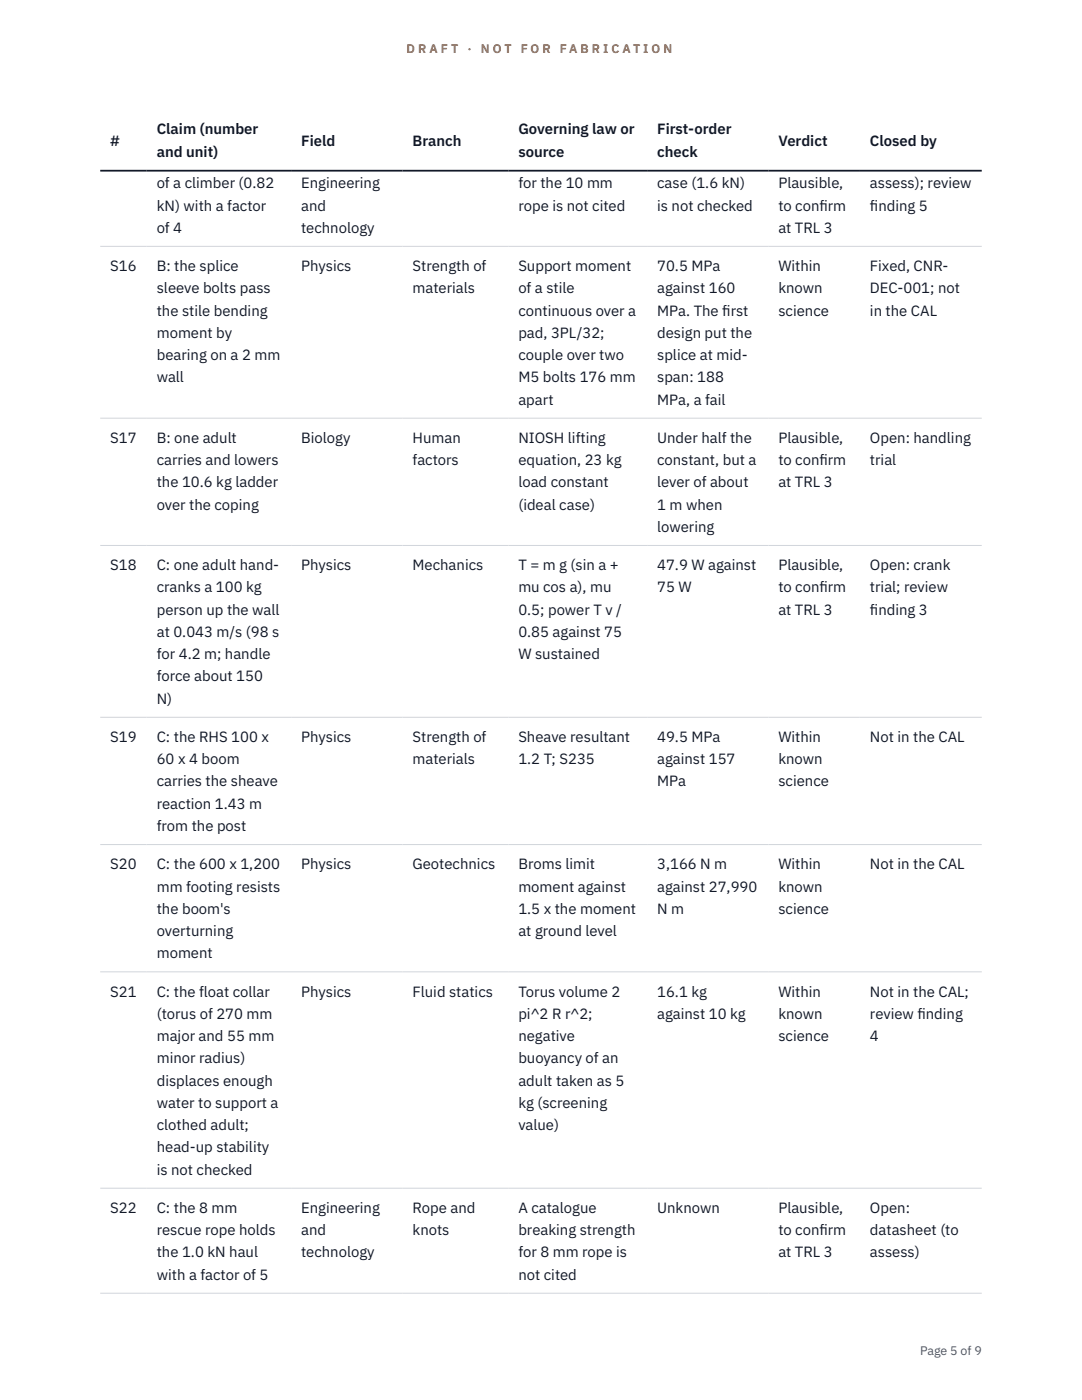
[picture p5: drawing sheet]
<svg xmlns="http://www.w3.org/2000/svg" width="216mm" height="279mm" viewBox="0 0 216 279" stroke-linecap="round" stroke-linejoin="round" font-family="sans-serif">
<defs><g id="words">
<g font-size="3" fill="#111827">
<text x="22" y="29.1">#</text>
<text x="31.3" y="26.8">Claim (number</text>
<text x="60.1" y="29.1">Field</text>
<text x="82.3" y="29.1">Branch</text>
<text x="103.4" y="26.8">Governing law or</text>
<text x="131.1" y="26.8">First-order</text>
<text x="155.3" y="29.1">Verdict</text>
<text x="173.6" y="29.1">Closed by</text>
<text x="31.3" y="31.3">and unit)</text>
<text x="103.4" y="31.3">source</text>
<text x="131.1" y="31.3">check</text>
<text x="31.3" y="37.6">of a climber (0.82</text>
<text x="60.1" y="37.6">Engineering</text>
<text x="103.4" y="37.6">for the 10 mm</text>
<text x="131.1" y="37.6">case (1.6 kN)</text>
<text x="155.3" y="37.6">Plausible,</text>
<text x="173.6" y="37.6">assess); review</text>
<text x="31.3" y="42">kN) with a factor</text>
<text x="31.3" y="46.5">of 4</text>
<text x="60.1" y="42">and</text>
<text x="60.1" y="46.5">technology</text>
<text x="103.4" y="42">rope is not cited</text>
<text x="131.1" y="42">is not checked</text>
<text x="155.3" y="42">to conf</text>
<text x="155.3" y="46.5">at TRL 3</text>
<text x="163.5" y="42">irm</text>
<text x="173.6" y="42">f</text>
<text x="173.6" y="42">inding 5</text>
<text x="22" y="54.1">S16</text>
<text x="31.3" y="54.1">B: the splice</text>
<text x="31.3" y="58.5">sleeve bolts pass</text>
<text x="60.1" y="54.1">Physics</text>
<text x="82.3" y="54.1">Strength of</text>
<text x="82.3" y="58.5">materials</text>
<text x="103.4" y="54.1">Support moment</text>
<text x="103.4" y="58.5">of a stile</text>
<text x="131.1" y="54.1">70.5 MPa</text>
<text x="131.1" y="58.5">against 160</text>
<text x="155.3" y="54.1">Within</text>
<text x="155.3" y="58.5">known</text>
<text x="173.6" y="54.1">Fixed, CNR-</text>
<text x="173.6" y="58.5">DEC-001; not</text>
<text x="31.3" y="63">the stile bending</text>
<text x="103.4" y="63">continuous over a</text>
<text x="131.1" y="63">MPa. The f</text>
<text x="144.1" y="63">irst</text>
<text x="155.3" y="63">science</text>
<text x="173.6" y="63">in the CAL</text>
<text x="31.3" y="67.4">moment by</text>
<text x="31.3" y="71.9">bearing on a 2 mm</text>
<text x="103.4" y="67.4">pad, 3PL/32;</text>
<text x="103.4" y="71.9">couple over two</text>
<text x="131.1" y="67.4">design put the</text>
<text x="131.1" y="71.9">splice at mid-</text>
<text x="31.3" y="76.3">wall</text>
<text x="103.4" y="76.3">M5 bolts 176 mm</text>
<text x="131.1" y="76.3">span: 188</text>
<text x="103.4" y="80.8">apart</text>
<text x="131.1" y="80.8">MPa, a fail</text>
<text x="22" y="88.4">S17</text>
<text x="31.3" y="88.4">B: one adult</text>
<text x="60.1" y="88.4">Biology</text>
<text x="82.3" y="88.4">Human</text>
<text x="103.4" y="88.4">NIOSH lifting</text>
<text x="131.1" y="88.4">Under half the</text>
<text x="155.3" y="88.4">Plausible,</text>
<text x="173.6" y="88.4">Open: handling</text>
<text x="31.3" y="92.8">carries and lowers</text>
<text x="82.3" y="92.8">factors</text>
<text x="103.4" y="92.8">equation, 23 kg</text>
<text x="131.1" y="92.8">constant, but a</text>
<text x="155.3" y="92.8">to conf</text>
<text x="163.5" y="92.8">irm</text>
<text x="173.6" y="92.8">trial</text>
<text x="31.3" y="97.3">the 10.6 kg ladder</text>
<text x="31.3" y="101.7">over the coping</text>
<text x="103.4" y="97.3">load constant</text>
<text x="103.4" y="101.7">(ideal case)</text>
<text x="131.1" y="97.3">lever of about</text>
<text x="131.1" y="101.7">1 m when</text>
<text x="155.3" y="97.3">at TRL 3</text>
<text x="131.1" y="106.2">lowering</text>
<text x="22" y="113.8">S18</text>
<text x="31.3" y="113.8">C: one adult hand-</text>
<text x="60.1" y="113.8">Physics</text>
<text x="82.3" y="113.8">Mechanics</text>
<text x="103.4" y="113.8">T = m g (sin a +</text>
<text x="131.1" y="113.8">47.9 W against</text>
<text x="155.3" y="113.8">Plausible,</text>
<text x="173.6" y="113.8">Open: crank</text>
<text x="31.3" y="118.2">cranks a 100 kg</text>
<text x="103.4" y="118.2">mu cos a), mu</text>
<text x="131.1" y="118.2">75 W</text>
<text x="155.3" y="118.2">to conf</text>
<text x="163.5" y="118.2">irm</text>
<text x="173.6" y="118.2">trial; review</text>
<text x="31.3" y="122.7">person up the wall</text>
<text x="103.4" y="122.7">0.5; power T v /</text>
<text x="155.3" y="122.7">at TRL 3</text>
<text x="173.6" y="122.7">f</text>
<text x="173.6" y="122.7">inding 3</text>
<text x="31.3" y="127.1">at 0.043 m/s (98 s</text>
<text x="31.3" y="131.6">for 4.2 m; handle</text>
<text x="103.4" y="127.1">0.85 against 75</text>
<text x="103.4" y="131.6">W sustained</text>
<text x="31.3" y="136">force about 150</text>
<text x="31.3" y="140.5">N)</text>
<text x="22" y="148.1">S19</text>
<text x="31.3" y="148.1">C: the RHS 100 x</text>
<text x="60.1" y="148.1">Physics</text>
<text x="82.3" y="148.1">Strength of</text>
<text x="103.4" y="148.1">Sheave resultant</text>
<text x="131.1" y="148.1">49.5 MPa</text>
<text x="155.3" y="148.1">Within</text>
<text x="173.6" y="148.1">Not in the CAL</text>
<text x="31.3" y="152.5">60 x 4 boom</text>
<text x="82.3" y="152.5">materials</text>
<text x="103.4" y="152.5">1.2 T; S235</text>
<text x="131.1" y="152.5">against 157</text>
<text x="155.3" y="152.5">known</text>
<text x="31.3" y="157">carries the sheave</text>
<text x="31.3" y="161.4">reaction 1.43 m</text>
<text x="131.1" y="157">MPa</text>
<text x="155.3" y="157">science</text>
<text x="31.3" y="165.9">from the post</text>
<text x="22" y="173.5">S20</text>
<text x="31.3" y="173.5">C: the 600 x 1,200</text>
<text x="60.1" y="173.5">Physics</text>
<text x="82.3" y="173.5">Geotechnics</text>
<text x="103.4" y="173.5">Broms limit</text>
<text x="131.1" y="173.5">3,166 N m</text>
<text x="155.3" y="173.5">Within</text>
<text x="173.6" y="173.5">Not in the CAL</text>
<text x="31.3" y="177.9">mm footing resists</text>
<text x="103.4" y="177.9">moment against</text>
<text x="131.1" y="177.9">against 27,990</text>
<text x="155.3" y="177.9">known</text>
<text x="31.3" y="182.4">the boom's</text>
<text x="103.4" y="182.4">1.5 x the moment</text>
<text x="131.1" y="182.4">N m</text>
<text x="155.3" y="182.4">science</text>
<text x="31.3" y="186.8">overturning</text>
<text x="31.3" y="191.3">moment</text>
<text x="103.4" y="186.8">at ground level</text>
<text x="22" y="198.9">S21</text>
<text x="31.3" y="198.9">C: the float collar</text>
<text x="31.3" y="203.3">(torus of 270 mm</text>
<text x="60.1" y="198.9">Physics</text>
<text x="82.3" y="198.9">Fluid statics</text>
<text x="103.4" y="198.9">Torus volume 2</text>
<text x="103.4" y="203.3">pi^2 R r^2;</text>
<text x="131.1" y="198.9">16.1 kg</text>
<text x="131.1" y="203.3">against 10 kg</text>
<text x="155.3" y="198.9">Within</text>
<text x="155.3" y="203.3">known</text>
<text x="173.6" y="198.9">Not in the CAL;</text>
<text x="173.6" y="203.3">review f</text>
<text x="183.1" y="203.3">inding</text>
<text x="31.3" y="207.8">major and 55 mm</text>
<text x="103.4" y="207.8">negative</text>
<text x="155.3" y="207.8">science</text>
<text x="173.6" y="207.8">4</text>
<text x="31.3" y="212.2">minor radius)</text>
<text x="103.4" y="212.2">buoyancy of an</text>
<text x="31.3" y="216.7">displaces enough</text>
<text x="31.3" y="221.1">water to support a</text>
<text x="103.4" y="216.7">adult taken as 5</text>
<text x="103.4" y="221.1">kg (screening</text>
<text x="31.3" y="225.5">clothed adult;</text>
<text x="103.4" y="225.5">value)</text>
<text x="31.3" y="230">head-up stability</text>
<text x="31.3" y="234.4">is not checked</text>
<text x="22" y="242.1">S22</text>
<text x="31.3" y="242.1">C: the 8 mm</text>
<text x="60.1" y="242.1">Engineering</text>
<text x="82.3" y="242.1">Rope and</text>
<text x="103.4" y="242.1">A catalogue</text>
<text x="131.1" y="242.1">Unknown</text>
<text x="155.3" y="242.1">Plausible,</text>
<text x="173.6" y="242.1">Open:</text>
<text x="31.3" y="246.5">rescue rope holds</text>
<text x="31.3" y="250.9">the 1.0 kN haul</text>
<text x="60.1" y="246.5">and</text>
<text x="60.1" y="250.9">technology</text>
<text x="82.3" y="246.5">knots</text>
<text x="103.4" y="246.5">breaking strength</text>
<text x="103.4" y="250.9">for 8 mm rope is</text>
<text x="155.3" y="246.5">to conf</text>
<text x="155.3" y="250.9">at TRL 3</text>
<text x="163.5" y="246.5">irm</text>
<text x="173.6" y="246.5">datasheet (to</text>
<text x="173.6" y="250.9">assess)</text>
<text x="31.3" y="255.4">with a factor of 5</text>
<text x="103.4" y="255.4">not cited</text>
</g>
<g font-size="2.5" fill="#b45309">
<text x="81.1" y="10.5">D R A F T</text>
<text x="93.3" y="10.5">·</text>
<text x="95.9" y="10.5">N O T</text>
<text x="103.9" y="10.5">F O R</text>
<text x="111.7" y="10.5">F A B R I C A T I O N</text>
</g>
<text font-size="2.5" fill="#4b5563" x="183.6" y="270.3">Page 5 of 9</text>
</g></defs>
<path d="M20 49.2h175.9M20 83.5h175.9M20 108.9h175.9M20 143.2h175.9M20 168.6h175.9M20 194h175.9M20 237.1h175.9M20 258.1h175.9" fill="none" stroke="#d1d5db" stroke-width=".2"/>
<path d="M20 34.1h175.9" fill="none" stroke="#111827" stroke-width=".35"/>
<use href="#words"/>
</svg>
